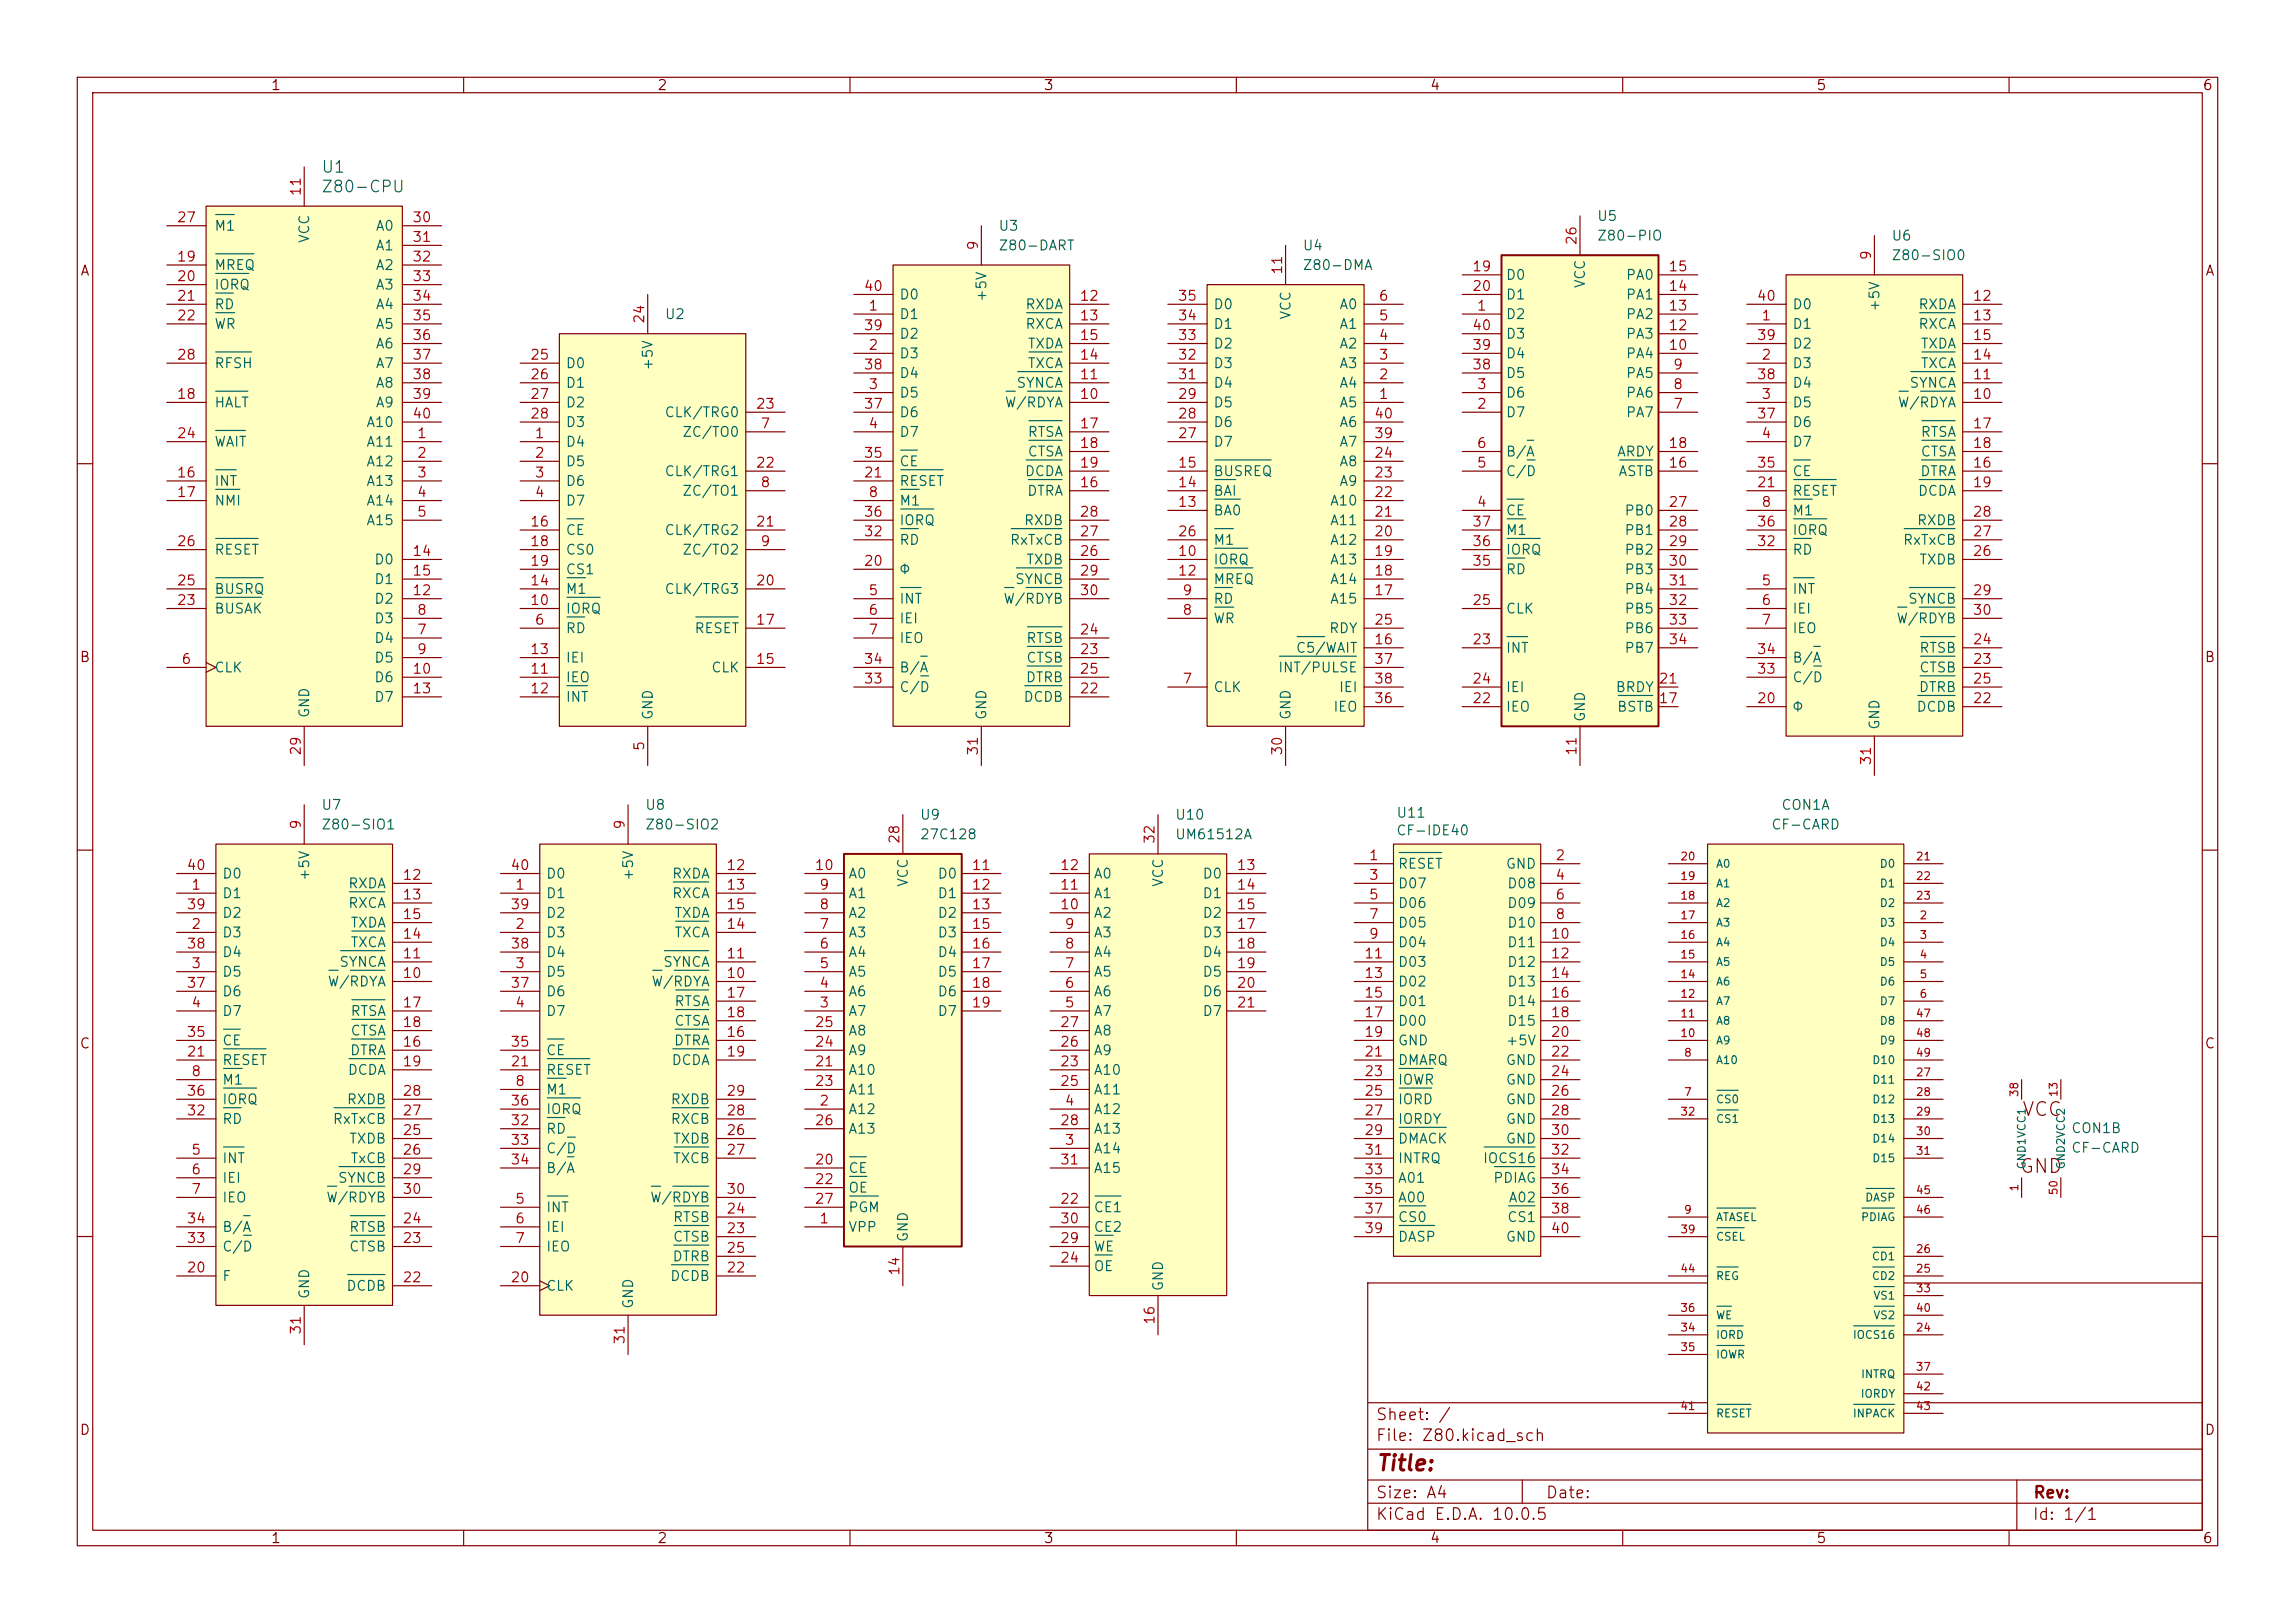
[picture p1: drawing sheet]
<svg xmlns="http://www.w3.org/2000/svg" width="297mm" height="210mm" viewBox="0 0 297 210" stroke-linecap="round" stroke-linejoin="round" font-family="sans-serif">
<defs><g id="words">
<text font-size="2" fill="#840000" x="178" y="190.8">Title:</text>
<g font-size="1.8" fill="#840000">
<text x="261.6" y="144.9">VCC</text>
<text x="261.3" y="152.2">GND</text>
</g>
<g font-size="1.5" fill="#006464">
<text x="41.5" y="22.7">U1</text>
<text x="41.5" y="25.3">Z80-CPU</text>
</g>
<g font-size="1.5" fill="#840000">
<text x="178" y="184.1">Sheet: /</text>
<text x="178" y="186.8">File: Z80.kicad_sch</text>
<text x="178" y="197">KiCad E.D.A. 10.0.5</text>
<text x="178" y="194.2">Size: A4</text>
<text x="200" y="194.2">Date:</text>
<text x="263" y="197">Id: 1/1</text>
<text x="263" y="194.2">Rev:</text>
</g>
<g font-size="1.3" fill="#840000">
<text x="35" y="12">1</text>
<text x="85" y="12">2</text>
<text x="135" y="12">3</text>
<text x="185" y="12">4</text>
<text x="235" y="12">5</text>
<text x="285" y="12">6</text>
<text x="10.3" y="36">A</text>
<text x="285.3" y="36">A</text>
<text x="10.2" y="86">B</text>
<text x="285.2" y="86">B</text>
<text x="10.2" y="136">C</text>
<text x="285.2" y="136">C</text>
<text x="10.2" y="186">D</text>
<text x="285.2" y="186">D</text>
<text x="35" y="200">1</text>
<text x="85" y="200">2</text>
<text x="135" y="200">3</text>
<text x="185" y="200">4</text>
<text x="235" y="200">5</text>
<text x="285" y="200">6</text>
</g>
<g font-size="1.3" fill="#a90000">
<text x="22.8" y="29.1">27</text>
<text x="39.2" y="25.5" transform="rotate(-90 39.2 25.5)">11</text>
<text x="53.3" y="29.1">30</text>
<text x="22.8" y="34.2">19</text>
<text x="53.3" y="31.6">31</text>
<text x="53.3" y="34.2">32</text>
<text x="126.9" y="32.5" transform="rotate(-90 126.9 32.5)">9</text>
<text x="166.2" y="35.6" transform="rotate(-90 166.2 35.6)">11</text>
<text x="190.4" y="35.4">19</text>
<text x="204.3" y="31.8" transform="rotate(-90 204.3 31.8)">26</text>
<text x="215.8" y="35.4">15</text>
<text x="242.4" y="33.8" transform="rotate(-90 242.4 33.8)">9</text>
<text x="22.8" y="36.7">20</text>
<text x="22.8" y="39.2">21</text>
<text x="22.8" y="41.8">22</text>
<text x="53.3" y="36.7">33</text>
<text x="53.3" y="39.2">34</text>
<text x="53.3" y="41.8">35</text>
<text x="83.7" y="42" transform="rotate(-90 83.7 42)">24</text>
<text x="111.7" y="38">40</text>
<text x="112.3" y="40.5">1</text>
<text x="139.6" y="39.2">12</text>
<text x="139.6" y="41.8">13</text>
<text x="152.3" y="41.8">34</text>
<text x="152.3" y="39.2">35</text>
<text x="178.3" y="41.8">5</text>
<text x="178.3" y="39.2">6</text>
<text x="190.4" y="38">20</text>
<text x="191" y="40.5">1</text>
<text x="215.8" y="40.5">13</text>
<text x="215.8" y="38">14</text>
<text x="227.3" y="39.2">40</text>
<text x="227.9" y="41.8">1</text>
<text x="255.2" y="39.2">12</text>
<text x="255.2" y="41.8">13</text>
<text x="22.8" y="46.9">28</text>
<text x="53.3" y="44.3">36</text>
<text x="53.3" y="46.9">37</text>
<text x="68.5" y="46.9">25</text>
<text x="111.7" y="43">39</text>
<text x="112.3" y="45.6">2</text>
<text x="139.6" y="46.9">14</text>
<text x="139.6" y="44.3">15</text>
<text x="152.3" y="46.9">32</text>
<text x="152.3" y="44.3">33</text>
<text x="178.3" y="46.9">3</text>
<text x="178.3" y="44.3">4</text>
<text x="190.4" y="45.6">39</text>
<text x="190.4" y="43">40</text>
<text x="215.8" y="45.6">10</text>
<text x="215.8" y="43">12</text>
<text x="227.3" y="44.3">39</text>
<text x="227.9" y="46.9">2</text>
<text x="255.2" y="46.9">14</text>
<text x="255.2" y="44.3">15</text>
<text x="22.8" y="51.9">18</text>
<text x="53.3" y="49.4">38</text>
<text x="53.3" y="51.9">39</text>
<text x="68.5" y="49.4">26</text>
<text x="68.5" y="51.9">27</text>
<text x="97.7" y="53.2">23</text>
<text x="111.7" y="53.2">37</text>
<text x="111.7" y="48.1">38</text>
<text x="112.3" y="50.7">3</text>
<text x="139.6" y="51.9">10</text>
<text x="139.6" y="49.4">11</text>
<text x="152.3" y="51.9">29</text>
<text x="152.3" y="49.4">31</text>
<text x="178.3" y="51.9">1</text>
<text x="178.3" y="49.4">2</text>
<text x="190.4" y="48.1">38</text>
<text x="191" y="53.2">2</text>
<text x="191" y="50.7">3</text>
<text x="216.4" y="53.2">7</text>
<text x="216.4" y="50.7">8</text>
<text x="216.4" y="48.1">9</text>
<text x="227.3" y="49.4">38</text>
<text x="227.9" y="51.9">3</text>
<text x="255.2" y="51.9">10</text>
<text x="255.2" y="49.4">11</text>
<text x="22.8" y="57">24</text>
<text x="53.3" y="54.5">40</text>
<text x="53.9" y="57">1</text>
<text x="53.9" y="59.6">2</text>
<text x="68.5" y="54.5">28</text>
<text x="69.1" y="57">1</text>
<text x="69.1" y="59.6">2</text>
<text x="98.3" y="55.7">7</text>
<text x="111.7" y="59.6">35</text>
<text x="112.3" y="55.7">4</text>
<text x="139.6" y="55.7">17</text>
<text x="139.6" y="58.3">18</text>
<text x="152.3" y="57">27</text>
<text x="152.3" y="54.5">28</text>
<text x="177.7" y="59.6">24</text>
<text x="177.7" y="57">39</text>
<text x="177.7" y="54.5">40</text>
<text x="191" y="58.3">6</text>
<text x="215.8" y="58.3">18</text>
<text x="227.3" y="54.5">37</text>
<text x="227.9" y="57">4</text>
<text x="255.2" y="55.7">17</text>
<text x="255.2" y="58.3">18</text>
<text x="22.8" y="62.1">16</text>
<text x="22.8" y="64.6">17</text>
<text x="53.9" y="62.1">3</text>
<text x="53.9" y="64.6">4</text>
<text x="69.1" y="62.1">3</text>
<text x="69.1" y="64.6">4</text>
<text x="97.7" y="60.8">22</text>
<text x="98.3" y="63.4">8</text>
<text x="111.7" y="62.1">21</text>
<text x="112.3" y="64.6">8</text>
<text x="139.6" y="63.4">16</text>
<text x="139.6" y="60.8">19</text>
<text x="152.3" y="65.9">13</text>
<text x="152.3" y="63.4">14</text>
<text x="152.3" y="60.8">15</text>
<text x="177.7" y="64.6">22</text>
<text x="177.7" y="62.1">23</text>
<text x="191" y="65.9">4</text>
<text x="191" y="60.8">5</text>
<text x="215.8" y="60.8">16</text>
<text x="215.8" y="65.9">27</text>
<text x="227.3" y="63.4">21</text>
<text x="227.3" y="60.8">35</text>
<text x="227.9" y="65.9">8</text>
<text x="255.2" y="60.8">16</text>
<text x="255.2" y="63.4">19</text>
<text x="22.8" y="71">26</text>
<text x="53.9" y="67.2">5</text>
<text x="68.5" y="68.4">16</text>
<text x="68.5" y="71">18</text>
<text x="97.7" y="68.4">21</text>
<text x="98.3" y="71">9</text>
<text x="111.7" y="69.7">32</text>
<text x="111.7" y="67.2">36</text>
<text x="139.6" y="69.7">27</text>
<text x="139.6" y="67.2">28</text>
<text x="152.3" y="69.7">26</text>
<text x="177.7" y="69.7">20</text>
<text x="177.7" y="67.2">21</text>
<text x="190.4" y="71">36</text>
<text x="190.4" y="68.4">37</text>
<text x="215.8" y="68.4">28</text>
<text x="215.8" y="71">29</text>
<text x="227.3" y="71">32</text>
<text x="227.3" y="68.4">36</text>
<text x="255.2" y="69.7">27</text>
<text x="255.2" y="67.2">28</text>
<text x="22.8" y="76.1">25</text>
<text x="53.3" y="77.3">12</text>
<text x="53.3" y="72.3">14</text>
<text x="53.3" y="74.8">15</text>
<text x="68.5" y="76.1">14</text>
<text x="68.5" y="73.5">19</text>
<text x="97.7" y="76.1">20</text>
<text x="111.7" y="73.5">20</text>
<text x="112.3" y="77.3">5</text>
<text x="139.6" y="72.3">26</text>
<text x="139.6" y="74.8">29</text>
<text x="139.6" y="77.3">30</text>
<text x="152.3" y="72.3">10</text>
<text x="152.3" y="74.8">12</text>
<text x="152.9" y="77.3">9</text>
<text x="177.7" y="77.3">17</text>
<text x="177.7" y="74.8">18</text>
<text x="177.7" y="72.3">19</text>
<text x="190.4" y="73.5">35</text>
<text x="215.8" y="73.5">30</text>
<text x="215.8" y="76.1">31</text>
<text x="227.9" y="76.1">5</text>
<text x="255.2" y="72.3">26</text>
<text x="255.2" y="77.3">29</text>
<text x="22.8" y="78.6">23</text>
<text x="53.9" y="82.4">7</text>
<text x="53.9" y="79.9">8</text>
<text x="68.5" y="78.6">10</text>
<text x="69.1" y="81.1">6</text>
<text x="97.7" y="81.1">17</text>
<text x="112.3" y="79.9">6</text>
<text x="112.3" y="82.4">7</text>
<text x="139.6" y="82.4">24</text>
<text x="152.9" y="79.9">8</text>
<text x="177.7" y="83.7">16</text>
<text x="177.7" y="81.1">25</text>
<text x="190.4" y="83.7">23</text>
<text x="190.4" y="78.6">25</text>
<text x="215.8" y="78.6">32</text>
<text x="215.8" y="81.1">33</text>
<text x="215.8" y="83.7">34</text>
<text x="227.9" y="78.6">6</text>
<text x="227.9" y="81.1">7</text>
<text x="255.2" y="83.7">24</text>
<text x="255.2" y="79.9">30</text>
<text x="23.4" y="86.2">6</text>
<text x="53.3" y="87.5">10</text>
<text x="53.9" y="85">9</text>
<text x="68.5" y="87.5">11</text>
<text x="68.5" y="85">13</text>
<text x="97.7" y="86.2">15</text>
<text x="111.7" y="88.8">33</text>
<text x="111.7" y="86.2">34</text>
<text x="139.6" y="85">23</text>
<text x="139.6" y="87.5">25</text>
<text x="152.9" y="88.8">7</text>
<text x="177.7" y="86.2">37</text>
<text x="177.7" y="88.8">38</text>
<text x="190.4" y="88.8">24</text>
<text x="214.6" y="88.8">21</text>
<text x="227.3" y="87.5">33</text>
<text x="227.3" y="85">34</text>
<text x="255.2" y="86.2">23</text>
<text x="255.2" y="88.8">25</text>
<text x="53.3" y="90">13</text>
<text x="68.5" y="90">12</text>
<text x="139.6" y="90">22</text>
<text x="177.7" y="91.3">36</text>
<text x="190.4" y="91.3">22</text>
<text x="214.6" y="91.3">17</text>
<text x="227.3" y="91.3">20</text>
<text x="255.2" y="91.3">22</text>
<text x="39.2" y="97.9" transform="rotate(-90 39.2 97.9)">29</text>
<text x="83.7" y="97.3" transform="rotate(-90 83.7 97.3)">5</text>
<text x="126.9" y="97.9" transform="rotate(-90 126.9 97.9)">31</text>
<text x="166.2" y="97.9" transform="rotate(-90 166.2 97.9)">30</text>
<text x="204.3" y="97.9" transform="rotate(-90 204.3 97.9)">11</text>
<text x="242.4" y="99.1" transform="rotate(-90 242.4 99.1)">31</text>
<text x="39.2" y="107.4" transform="rotate(-90 39.2 107.4)">9</text>
<text x="81.1" y="107.4" transform="rotate(-90 81.1 107.4)">9</text>
<text x="24.1" y="112.9">40</text>
<text x="66" y="112.9">40</text>
<text x="93.9" y="112.9">12</text>
<text x="105.3" y="112.9">10</text>
<text x="116.7" y="109.3" transform="rotate(-90 116.7 109.3)">28</text>
<text x="125.7" y="112.9">11</text>
<text x="137.1" y="112.9">12</text>
<text x="149.7" y="109.3" transform="rotate(-90 149.7 109.3)">32</text>
<text x="160" y="112.9">13</text>
<text x="177.1" y="111.6">1</text>
<text x="201.2" y="111.6">2</text>
<text x="24.1" y="118">39</text>
<text x="24.7" y="115.4">1</text>
<text x="52" y="114.2">12</text>
<text x="52" y="116.7">13</text>
<text x="52" y="119.2">15</text>
<text x="66" y="118">39</text>
<text x="66.6" y="115.4">1</text>
<text x="93.9" y="118">15</text>
<text x="93.9" y="115.4">13</text>
<text x="105.9" y="118">8</text>
<text x="105.9" y="115.4">9</text>
<text x="125.7" y="115.4">12</text>
<text x="125.7" y="118">13</text>
<text x="137.1" y="118">10</text>
<text x="137.1" y="115.4">11</text>
<text x="160" y="115.4">14</text>
<text x="160" y="118">15</text>
<text x="177.1" y="114.2">3</text>
<text x="177.1" y="116.7">5</text>
<text x="177.1" y="119.2">7</text>
<text x="201.2" y="114.2">4</text>
<text x="201.2" y="116.7">6</text>
<text x="201.2" y="119.2">8</text>
<text x="24.1" y="123.1">38</text>
<text x="24.7" y="120.5">2</text>
<text x="24.7" y="125.6">3</text>
<text x="52" y="124.3">11</text>
<text x="52" y="121.8">14</text>
<text x="66" y="123.1">38</text>
<text x="66.6" y="120.5">2</text>
<text x="66.6" y="125.6">3</text>
<text x="93.9" y="124.3">11</text>
<text x="93.9" y="120.5">14</text>
<text x="105.9" y="125.6">5</text>
<text x="105.9" y="123.1">6</text>
<text x="105.9" y="120.5">7</text>
<text x="125.7" y="120.5">15</text>
<text x="125.7" y="123.1">16</text>
<text x="125.7" y="125.6">17</text>
<text x="137.7" y="125.6">7</text>
<text x="137.7" y="123.1">8</text>
<text x="137.7" y="120.5">9</text>
<text x="160" y="120.5">17</text>
<text x="160" y="123.1">18</text>
<text x="160" y="125.6">19</text>
<text x="176.5" y="124.3">11</text>
<text x="177.1" y="121.8">9</text>
<text x="200.6" y="121.8">10</text>
<text x="200.6" y="124.3">12</text>
<text x="24.1" y="128.1">37</text>
<text x="24.7" y="130.7">4</text>
<text x="52" y="126.9">10</text>
<text x="52" y="130.7">17</text>
<text x="66" y="128.1">37</text>
<text x="66.6" y="130.7">4</text>
<text x="93.9" y="129.4">17</text>
<text x="93.9" y="131.9">18</text>
<text x="93.9" y="126.9">10</text>
<text x="105.9" y="130.7">3</text>
<text x="105.9" y="128.1">4</text>
<text x="125.7" y="128.1">18</text>
<text x="125.7" y="130.7">19</text>
<text x="137.7" y="130.7">5</text>
<text x="137.7" y="128.1">6</text>
<text x="160" y="128.1">20</text>
<text x="160" y="130.7">21</text>
<text x="176.5" y="126.9">13</text>
<text x="176.5" y="129.4">15</text>
<text x="176.5" y="131.9">17</text>
<text x="200.6" y="126.9">14</text>
<text x="200.6" y="129.4">16</text>
<text x="200.6" y="131.9">18</text>
<text x="24.1" y="137">21</text>
<text x="24.1" y="134.5">35</text>
<text x="52" y="135.8">16</text>
<text x="52" y="133.2">18</text>
<text x="66" y="135.8">35</text>
<text x="93.9" y="134.5">16</text>
<text x="93.9" y="137">19</text>
<text x="105.3" y="135.8">24</text>
<text x="105.3" y="133.2">25</text>
<text x="137.1" y="135.8">26</text>
<text x="137.1" y="133.2">27</text>
<text x="176.5" y="134.5">19</text>
<text x="176.5" y="137">21</text>
<text x="200.6" y="134.5">20</text>
<text x="200.6" y="137">22</text>
<text x="24.1" y="142.1">36</text>
<text x="24.7" y="139.6">8</text>
<text x="52" y="138.3">19</text>
<text x="52" y="142.1">28</text>
<text x="66" y="138.3">21</text>
<text x="66" y="143.4">36</text>
<text x="66.6" y="140.8">8</text>
<text x="93.9" y="142.1">29</text>
<text x="105.3" y="138.3">21</text>
<text x="105.3" y="140.8">23</text>
<text x="105.9" y="143.4">2</text>
<text x="137.1" y="138.3">23</text>
<text x="137.1" y="140.8">25</text>
<text x="137.7" y="143.4">4</text>
<text x="176.5" y="139.6">23</text>
<text x="176.5" y="142.1">25</text>
<text x="200.6" y="139.6">24</text>
<text x="200.6" y="142.1">26</text>
<text x="24.1" y="144.6">32</text>
<text x="24.7" y="149.7">5</text>
<text x="52" y="147.2">25</text>
<text x="52" y="149.7">26</text>
<text x="52" y="144.6">27</text>
<text x="66" y="145.9">32</text>
<text x="66" y="148.5">33</text>
<text x="93.9" y="147.2">26</text>
<text x="93.9" y="149.7">27</text>
<text x="93.9" y="144.6">28</text>
<text x="105.3" y="145.9">26</text>
<text x="137.1" y="145.9">28</text>
<text x="137.7" y="148.5">3</text>
<text x="176.5" y="144.6">27</text>
<text x="176.5" y="147.2">29</text>
<text x="176.5" y="149.7">31</text>
<text x="200.6" y="144.6">28</text>
<text x="200.6" y="147.2">30</text>
<text x="200.6" y="149.7">32</text>
<text x="24.7" y="152.3">6</text>
<text x="24.7" y="154.8">7</text>
<text x="52" y="152.3">29</text>
<text x="52" y="154.8">30</text>
<text x="66" y="151">34</text>
<text x="93.9" y="154.8">30</text>
<text x="105.3" y="151">20</text>
<text x="105.3" y="153.5">22</text>
<text x="137.1" y="151">31</text>
<text x="176.5" y="152.3">33</text>
<text x="176.5" y="154.8">35</text>
<text x="200.6" y="152.3">34</text>
<text x="200.6" y="154.8">36</text>
<text x="24.1" y="161.2">33</text>
<text x="24.1" y="158.6">34</text>
<text x="52" y="161.2">23</text>
<text x="52" y="158.6">24</text>
<text x="66.6" y="156.1">5</text>
<text x="66.6" y="158.6">6</text>
<text x="66.6" y="161.2">7</text>
<text x="93.9" y="159.9">23</text>
<text x="93.9" y="157.3">24</text>
<text x="105.3" y="156.1">27</text>
<text x="105.9" y="158.6">1</text>
<text x="137.1" y="156.1">22</text>
<text x="137.1" y="161.2">29</text>
<text x="137.1" y="158.6">30</text>
<text x="176.5" y="157.3">37</text>
<text x="176.5" y="159.9">39</text>
<text x="200.6" y="157.3">38</text>
<text x="200.6" y="159.9">40</text>
<text x="24.1" y="165">20</text>
<text x="52" y="166.2">22</text>
<text x="66" y="166.2">20</text>
<text x="93.9" y="165">22</text>
<text x="93.9" y="162.4">25</text>
<text x="116.7" y="165.2" transform="rotate(-90 116.7 165.2)">14</text>
<text x="137.1" y="163.7">24</text>
<text x="39.2" y="172.8" transform="rotate(-90 39.2 172.8)">31</text>
<text x="149.7" y="171.5" transform="rotate(-90 149.7 171.5)">16</text>
<text x="81.1" y="174.1" transform="rotate(-90 81.1 174.1)">31</text>
</g>
<g font-size="1.3" fill="#006464">
<text x="206.6" y="28.9">U5</text>
<text x="27.7" y="35.3">MREQ</text>
<text x="27.7" y="30.2">M1</text>
<text x="40.3" y="31.5" transform="rotate(-90 40.3 31.5)">VCC</text>
<text x="48.5" y="30.2">A0</text>
<text x="48.5" y="32.7">A1</text>
<text x="48.5" y="35.3">A2</text>
<text x="129.1" y="30.2">U3</text>
<text x="129.1" y="32.7">Z80-DART</text>
<text x="168.5" y="32.7">U4</text>
<text x="168.5" y="35.3">Z80-DMA</text>
<text x="206.6" y="31.4">Z80-PIO</text>
<text x="244.7" y="31.4">U6</text>
<text x="244.7" y="34">Z80-SIO0</text>
<text x="27.7" y="37.8">IORQ</text>
<text x="27.7" y="40.3">RD</text>
<text x="48.5" y="37.8">A3</text>
<text x="48.5" y="40.3">A4</text>
<text x="85.9" y="41.6">U2</text>
<text x="116.3" y="41.6">D1</text>
<text x="116.3" y="39.1">D0</text>
<text x="128" y="39.1" transform="rotate(-90 128 39.1)">+5V</text>
<text x="132.6" y="40.3">RXDA</text>
<text x="156.9" y="40.3">D0</text>
<text x="167.3" y="41.4" transform="rotate(-90 167.3 41.4)">VCC</text>
<text x="173.2" y="40.3">A0</text>
<text x="194.8" y="41.6">D2</text>
<text x="194.8" y="36.5">D0</text>
<text x="194.8" y="39.1">D1</text>
<text x="205.4" y="37.4" transform="rotate(-90 205.4 37.4)">VCC</text>
<text x="210.3" y="41.6">PA2</text>
<text x="210.3" y="39.1">PA1</text>
<text x="210.3" y="36.5">PA0</text>
<text x="231.9" y="40.3">D0</text>
<text x="243.5" y="40.4" transform="rotate(-90 243.5 40.4)">+5V</text>
<text x="248.2" y="40.3">RXDA</text>
<text x="27.7" y="42.9">WR</text>
<text x="27.7" y="48">RFSH</text>
<text x="48.5" y="42.9">A5</text>
<text x="48.5" y="45.4">A6</text>
<text x="48.5" y="48">A7</text>
<text x="73.1" y="48">D0</text>
<text x="116.3" y="46.7">D3</text>
<text x="116.3" y="44.1">D2</text>
<text x="132.6" y="42.9">RXCA</text>
<text x="132.9" y="48">TXCA</text>
<text x="132.9" y="45.4">TXDA</text>
<text x="156.9" y="48">D3</text>
<text x="156.9" y="45.4">D2</text>
<text x="156.9" y="42.9">D1</text>
<text x="173.2" y="48">A3</text>
<text x="173.2" y="45.4">A2</text>
<text x="173.2" y="42.9">A1</text>
<text x="194.8" y="46.7">D4</text>
<text x="194.8" y="44.1">D3</text>
<text x="210.3" y="46.7">PA4</text>
<text x="210.3" y="44.1">PA3</text>
<text x="231.9" y="42.9">D1</text>
<text x="231.9" y="48">D3</text>
<text x="231.9" y="45.4">D2</text>
<text x="248.2" y="42.9">RXCA</text>
<text x="248.5" y="48">TXCA</text>
<text x="248.5" y="45.4">TXDA</text>
<text x="27.7" y="53">HALT</text>
<text x="48.5" y="50.5">A8</text>
<text x="48.5" y="53">A9</text>
<text x="73.1" y="50.5">D1</text>
<text x="73.1" y="53">D2</text>
<text x="84.8" y="48" transform="rotate(-90 84.8 48)">+5V</text>
<text x="116.3" y="51.8">D5</text>
<text x="116.3" y="49.2">D4</text>
<text x="129.9" y="53">W/RDYA</text>
<text x="131.5" y="50.5">SYNCA</text>
<text x="156.9" y="53">D5</text>
<text x="156.9" y="50.5">D4</text>
<text x="173.2" y="53">A5</text>
<text x="173.2" y="50.5">A4</text>
<text x="194.8" y="51.8">D6</text>
<text x="194.8" y="49.2">D5</text>
<text x="210.3" y="51.8">PA6</text>
<text x="210.3" y="49.2">PA5</text>
<text x="231.9" y="53">D5</text>
<text x="231.9" y="50.5">D4</text>
<text x="245.5" y="53">W/RDYA</text>
<text x="247" y="50.5">SYNCA</text>
<text x="27.7" y="58.1">WAIT</text>
<text x="47.3" y="58.1">A11</text>
<text x="47.3" y="55.6">A10</text>
<text x="73.1" y="58.1">D4</text>
<text x="73.1" y="55.6">D3</text>
<text x="85.9" y="54.3">CLK/TRG0</text>
<text x="88.2" y="56.8">ZC/TO0</text>
<text x="116.3" y="56.8">D7</text>
<text x="116.3" y="54.3">D6</text>
<text x="132.9" y="56.8">RTSA</text>
<text x="132.9" y="59.4">CTSA</text>
<text x="156.9" y="58.1">D7</text>
<text x="156.9" y="55.6">D6</text>
<text x="173.2" y="58.1">A7</text>
<text x="173.2" y="55.6">A6</text>
<text x="194.8" y="54.3">D7</text>
<text x="194.8" y="59.4">B/A</text>
<text x="209.2" y="59.4">ARDY</text>
<text x="210.3" y="54.3">PA7</text>
<text x="231.9" y="58.1">D7</text>
<text x="231.9" y="55.6">D6</text>
<text x="248.5" y="56.8">RTSA</text>
<text x="248.5" y="59.4">CTSA</text>
<text x="27.7" y="63.2">INT</text>
<text x="27.7" y="65.7">NMI</text>
<text x="47.3" y="60.7">A12</text>
<text x="47.3" y="63.2">A13</text>
<text x="47.3" y="65.7">A14</text>
<text x="73.1" y="60.7">D5</text>
<text x="73.1" y="63.2">D6</text>
<text x="73.1" y="65.7">D7</text>
<text x="85.9" y="61.9">CLK/TRG1</text>
<text x="88.2" y="64.5">ZC/TO1</text>
<text x="116.3" y="65.7">M1</text>
<text x="116.3" y="63.2">RESET</text>
<text x="116.3" y="60.7">CE</text>
<text x="132.5" y="61.9">DCDA</text>
<text x="132.8" y="64.5">DTRA</text>
<text x="156.9" y="64.5">BAI</text>
<text x="156.9" y="61.9">BUSREQ</text>
<text x="172" y="65.7">A10</text>
<text x="173.2" y="63.2">A9</text>
<text x="173.2" y="60.7">A8</text>
<text x="194.8" y="61.9">C/D</text>
<text x="209.4" y="61.9">ASTB</text>
<text x="231.9" y="64.5">RESET</text>
<text x="231.9" y="61.9">CE</text>
<text x="248.1" y="64.5">DCDA</text>
<text x="248.4" y="61.9">DTRA</text>
<text x="47.3" y="68.3">A15</text>
<text x="73.1" y="69.5">CE</text>
<text x="85.9" y="69.5">CLK/TRG2</text>
<text x="116.3" y="70.8">RD</text>
<text x="116.3" y="68.3">IORQ</text>
<text x="130.6" y="70.8">RxTxCB</text>
<text x="132.4" y="68.3">RXDB</text>
<text x="156.9" y="67">BA0</text>
<text x="156.9" y="70.8">M1</text>
<text x="172" y="70.8">A12</text>
<text x="172" y="68.3">A11</text>
<text x="194.8" y="67">CE</text>
<text x="194.8" y="69.5">M1</text>
<text x="210.1" y="67">PB0</text>
<text x="210.1" y="69.5">PB1</text>
<text x="231.9" y="67">M1</text>
<text x="231.9" y="69.5">IORQ</text>
<text x="246.2" y="70.8">RxTxCB</text>
<text x="248" y="68.3">RXDB</text>
<text x="27.7" y="77.2">BUSRQ</text>
<text x="27.7" y="72.1">RESET</text>
<text x="48.3" y="73.4">D0</text>
<text x="48.3" y="75.9">D1</text>
<text x="73.1" y="77.2">M1</text>
<text x="73.1" y="72.1">CS0</text>
<text x="73.1" y="74.6">CS1</text>
<text x="85.9" y="77.2">CLK/TRG3</text>
<text x="88.2" y="72.1">ZC/TO2</text>
<text x="116.3" y="74.6">Φ</text>
<text x="131.3" y="75.9">SYNCB</text>
<text x="132.7" y="73.4">TXDB</text>
<text x="156.9" y="73.4">IORQ</text>
<text x="156.9" y="75.9">MREQ</text>
<text x="172" y="75.9">A14</text>
<text x="172" y="73.4">A13</text>
<text x="194.8" y="74.6">RD</text>
<text x="194.8" y="72.1">IORQ</text>
<text x="210.1" y="72.1">PB2</text>
<text x="210.1" y="74.6">PB3</text>
<text x="210.1" y="77.2">PB4</text>
<text x="231.9" y="77.2">INT</text>
<text x="231.9" y="72.1">RD</text>
<text x="248.3" y="73.4">TXDB</text>
<text x="27.7" y="79.7">BUSAK</text>
<text x="48.3" y="83.5">D4</text>
<text x="48.3" y="81">D3</text>
<text x="48.3" y="78.4">D2</text>
<text x="73.1" y="82.2">RD</text>
<text x="73.1" y="79.7">IORQ</text>
<text x="89.8" y="82.2">RESET</text>
<text x="116.3" y="78.4">INT</text>
<text x="116.3" y="81">IEI</text>
<text x="116.3" y="83.5">IEO</text>
<text x="129.8" y="78.4">W/RDYB</text>
<text x="132.7" y="83.5">RTSB</text>
<text x="156.9" y="81">WR</text>
<text x="156.9" y="78.4">RD</text>
<text x="171.9" y="82.2">RDY</text>
<text x="172" y="78.4">A15</text>
<text x="194.8" y="79.7">CLK</text>
<text x="210.1" y="79.7">PB5</text>
<text x="210.1" y="82.2">PB6</text>
<text x="231.9" y="79.7">IEI</text>
<text x="231.9" y="82.2">IEO</text>
<text x="245.3" y="81">W/RDYB</text>
<text x="246.8" y="78.4">SYNCB</text>
<text x="27.7" y="87.3">CLK</text>
<text x="48.3" y="86.1">D5</text>
<text x="48.3" y="88.6">D6</text>
<text x="73.1" y="88.6">IEO</text>
<text x="73.1" y="86.1">IEI</text>
<text x="92" y="87.3">CLK</text>
<text x="116.3" y="89.9">C/D</text>
<text x="116.3" y="87.3">B/A</text>
<text x="132.7" y="88.6">DTRB</text>
<text x="132.7" y="86.1">CTSB</text>
<text x="156.9" y="89.9">CLK</text>
<text x="165.3" y="87.3">INT/PULSE</text>
<text x="167.6" y="84.8">C5/WAIT</text>
<text x="173.2" y="89.9">IEI</text>
<text x="194.8" y="84.8">INT</text>
<text x="194.8" y="89.9">IEI</text>
<text x="209" y="89.9">BRDY</text>
<text x="210.1" y="84.8">PB7</text>
<text x="231.9" y="88.6">C/D</text>
<text x="231.9" y="86.1">B/A</text>
<text x="248.2" y="89.9">DTRB</text>
<text x="248.3" y="87.3">CTSB</text>
<text x="248.3" y="84.8">RTSB</text>
<text x="40.3" y="93" transform="rotate(-90 40.3 93)">GND</text>
<text x="48.3" y="91.1">D7</text>
<text x="73.1" y="91.1">INT</text>
<text x="84.8" y="93.2" transform="rotate(-90 84.8 93.2)">GND</text>
<text x="128" y="93.2" transform="rotate(-90 128 93.2)">GND</text>
<text x="132.4" y="91.1">DCDB</text>
<text x="167.3" y="93.2" transform="rotate(-90 167.3 93.2)">GND</text>
<text x="172.5" y="92.4">IEO</text>
<text x="194.8" y="92.4">IEO</text>
<text x="205.4" y="93.5" transform="rotate(-90 205.4 93.5)">GND</text>
<text x="209.2" y="92.4">BSTB</text>
<text x="231.9" y="92.4">Φ</text>
<text x="243.5" y="94.5" transform="rotate(-90 243.5 94.5)">GND</text>
<text x="247.9" y="92.4">DCDB</text>
<text x="41.5" y="105.1">U7</text>
<text x="41.5" y="107.6">Z80-SIO1</text>
<text x="83.4" y="105.1">U8</text>
<text x="83.4" y="107.6">Z80-SIO2</text>
<text x="119" y="106.4">U9</text>
<text x="152" y="106.4">U10</text>
<text x="180.6" y="106.1">U11</text>
<text x="229.1" y="107.6">CF-CARD</text>
<text x="230.4" y="105.1">CON1A</text>
<text x="28.7" y="114">D0</text>
<text x="70.6" y="114">D0</text>
<text x="86.9" y="114">RXDA</text>
<text x="109.7" y="114">A0</text>
<text x="119" y="108.9">27C128</text>
<text x="121.2" y="114">D0</text>
<text x="141.5" y="114">A0</text>
<text x="152" y="108.9">UM61512A</text>
<text x="155.5" y="114">D0</text>
<text x="180.6" y="108.4">CF-IDE40</text>
<text x="180.8" y="112.7">RESET</text>
<text x="194.8" y="112.7">GND</text>
<text x="28.7" y="116.5">D1</text>
<text x="28.7" y="119.1">D2</text>
<text x="40.3" y="114.1" transform="rotate(-90 40.3 114.1)">+5V</text>
<text x="45" y="115.3">RXDA</text>
<text x="45" y="117.8">RXCA</text>
<text x="70.6" y="116.5">D1</text>
<text x="70.6" y="119.1">D2</text>
<text x="82.2" y="114.1" transform="rotate(-90 82.2 114.1)">+5V</text>
<text x="86.9" y="116.5">RXCA</text>
<text x="87.2" y="119.1">TXDA</text>
<text x="109.7" y="119.1">A2</text>
<text x="109.7" y="116.5">A1</text>
<text x="117.8" y="114.9" transform="rotate(-90 117.8 114.9)">VCC</text>
<text x="121.2" y="116.5">D1</text>
<text x="121.2" y="119.1">D2</text>
<text x="141.5" y="119.1">A2</text>
<text x="141.5" y="116.5">A1</text>
<text x="150.8" y="114.9" transform="rotate(-90 150.8 114.9)">VCC</text>
<text x="155.5" y="116.5">D1</text>
<text x="155.5" y="119.1">D2</text>
<text x="180.8" y="115.3">D07</text>
<text x="180.8" y="117.8">D06</text>
<text x="195" y="115.3">D08</text>
<text x="195" y="117.8">D09</text>
<text x="28.7" y="121.6">D3</text>
<text x="28.7" y="124.2">D4</text>
<text x="43.8" y="125.4">SYNCA</text>
<text x="45.3" y="122.9">TXCA</text>
<text x="45.3" y="120.3">TXDA</text>
<text x="70.6" y="121.6">D3</text>
<text x="70.6" y="124.2">D4</text>
<text x="85.7" y="125.4">SYNCA</text>
<text x="87.2" y="121.6">TXCA</text>
<text x="109.7" y="124.2">A4</text>
<text x="109.7" y="121.6">A3</text>
<text x="121.2" y="121.6">D3</text>
<text x="121.2" y="124.2">D4</text>
<text x="141.5" y="124.2">A4</text>
<text x="141.5" y="121.6">A3</text>
<text x="155.5" y="121.6">D3</text>
<text x="155.5" y="124.2">D4</text>
<text x="180.8" y="120.3">D05</text>
<text x="180.8" y="122.9">D04</text>
<text x="180.8" y="125.4">D03</text>
<text x="195" y="120.3">D10</text>
<text x="195" y="122.9">D11</text>
<text x="195" y="125.4">D12</text>
<text x="28.7" y="126.7">D5</text>
<text x="28.7" y="131.8">D7</text>
<text x="28.7" y="129.2">D6</text>
<text x="42.3" y="128">W/RDYA</text>
<text x="45.3" y="131.8">RTSA</text>
<text x="70.6" y="126.7">D5</text>
<text x="70.6" y="131.8">D7</text>
<text x="70.6" y="129.2">D6</text>
<text x="84.2" y="128">W/RDYA</text>
<text x="87.2" y="130.5">RTSA</text>
<text x="109.7" y="131.8">A7</text>
<text x="109.7" y="129.2">A6</text>
<text x="109.7" y="126.7">A5</text>
<text x="121.2" y="126.7">D5</text>
<text x="121.2" y="129.2">D6</text>
<text x="121.2" y="131.8">D7</text>
<text x="141.5" y="131.8">A7</text>
<text x="141.5" y="129.2">A6</text>
<text x="141.5" y="126.7">A5</text>
<text x="155.5" y="126.7">D5</text>
<text x="155.5" y="129.2">D6</text>
<text x="155.5" y="131.8">D7</text>
<text x="180.8" y="128">D02</text>
<text x="180.8" y="130.5">D01</text>
<text x="195" y="128">D13</text>
<text x="195" y="130.5">D14</text>
<text x="28.7" y="135.6">CE</text>
<text x="45.2" y="136.9">DTRA</text>
<text x="45.3" y="134.3">CTSA</text>
<text x="70.6" y="136.9">CE</text>
<text x="87.1" y="135.6">DTRA</text>
<text x="87.2" y="133">CTSA</text>
<text x="109.7" y="136.9">A9</text>
<text x="109.7" y="134.3">A8</text>
<text x="141.5" y="136.9">A9</text>
<text x="141.5" y="134.3">A8</text>
<text x="180.8" y="133">D00</text>
<text x="180.8" y="135.6">GND</text>
<text x="194.8" y="135.6">+5V</text>
<text x="195" y="133">D15</text>
<text x="28.7" y="140.7">M1</text>
<text x="28.7" y="138.1">RESET</text>
<text x="28.7" y="143.2">IORQ</text>
<text x="44.8" y="143.2">RXDB</text>
<text x="44.9" y="139.4">DCDA</text>
<text x="70.6" y="141.9">M1</text>
<text x="70.6" y="139.4">RESET</text>
<text x="86.7" y="143.2">RXDB</text>
<text x="86.8" y="138.1">DCDA</text>
<text x="109.7" y="139.4">A10</text>
<text x="109.7" y="141.9">A11</text>
<text x="141.5" y="139.4">A10</text>
<text x="141.5" y="141.9">A11</text>
<text x="180.8" y="138.1">DMARQ</text>
<text x="180.8" y="140.7">IOWR</text>
<text x="180.8" y="143.2">IORD</text>
<text x="194.8" y="138.1">GND</text>
<text x="194.8" y="140.7">GND</text>
<text x="194.8" y="143.2">GND</text>
<text x="28.7" y="145.7">RD</text>
<text x="43" y="145.7">RxTxCB</text>
<text x="45.1" y="148.3">TXDB</text>
<text x="70.6" y="147">RD</text>
<text x="70.6" y="149.6">C/D</text>
<text x="70.6" y="144.5">IORQ</text>
<text x="86.7" y="145.7">RXCB</text>
<text x="87" y="148.3">TXDB</text>
<text x="109.7" y="144.5">A12</text>
<text x="109.7" y="147">A13</text>
<text x="141.5" y="149.6">A14</text>
<text x="141.5" y="144.5">A12</text>
<text x="141.5" y="147">A13</text>
<text x="180.8" y="145.7">IORDY</text>
<text x="180.8" y="148.3">DMACK</text>
<text x="194.8" y="145.7">GND</text>
<text x="194.8" y="148.3">GND</text>
<text x="268" y="146.9">CON1B</text>
<text x="268" y="149.5">CF-CARD</text>
<text x="28.7" y="150.8">INT</text>
<text x="28.7" y="153.4">IEI</text>
<text x="28.7" y="155.9">IEO</text>
<text x="42.1" y="155.9">W/RDYB</text>
<text x="43.6" y="153.4">SYNCB</text>
<text x="45.3" y="150.8">TxCB</text>
<text x="70.6" y="152.1">B/A</text>
<text x="84" y="155.9">W/RDYB</text>
<text x="87" y="150.8">TXCB</text>
<text x="109.7" y="152.1">CE</text>
<text x="109.7" y="154.6">OE</text>
<text x="141.5" y="152.1">A15</text>
<text x="180.8" y="150.8">INTRQ</text>
<text x="180.8" y="153.4">A01</text>
<text x="180.8" y="155.9">A00</text>
<text x="191.8" y="150.8">IOCS16</text>
<text x="193.2" y="153.4">PDIAG</text>
<text x="195.1" y="155.9">A02</text>
<text x="28.7" y="159.7">B/A</text>
<text x="45.1" y="159.7">RTSB</text>
<text x="70.6" y="157.2">INT</text>
<text x="70.6" y="159.7">IEI</text>
<text x="87" y="161">CTSB</text>
<text x="87" y="158.4">RTSB</text>
<text x="109.7" y="159.7">VPP</text>
<text x="109.7" y="157.2">PGM</text>
<text x="117.8" y="160.8" transform="rotate(-90 117.8 160.8)">GND</text>
<text x="141.5" y="157.2">CE1</text>
<text x="141.5" y="159.7">CE2</text>
<text x="180.8" y="158.4">CS0</text>
<text x="180.8" y="161">DASP</text>
<text x="194.8" y="161">GND</text>
<text x="195" y="158.4">CS1</text>
<text x="28.7" y="166.1">F</text>
<text x="28.7" y="162.3">C/D</text>
<text x="44.7" y="167.3">DCDB</text>
<text x="45.1" y="162.3">CTSB</text>
<text x="70.6" y="162.3">IEO</text>
<text x="70.6" y="167.3">CLK</text>
<text x="86.6" y="166.1">DCDB</text>
<text x="86.9" y="163.5">DTRB</text>
<text x="141.5" y="164.8">OE</text>
<text x="141.5" y="162.3">WE</text>
<text x="150.8" y="167.2" transform="rotate(-90 150.8 167.2)">GND</text>
<text x="40.3" y="168.2" transform="rotate(-90 40.3 168.2)">GND</text>
<text x="82.2" y="169.4" transform="rotate(-90 82.2 169.4)">GND</text>
</g>
<g font-size="1" fill="#a90000">
<text x="217.4" y="111.6">20</text>
<text x="247.9" y="111.6">21</text>
<text x="217.4" y="119.2">17</text>
<text x="217.4" y="116.7">18</text>
<text x="217.4" y="114.1">19</text>
<text x="247.9" y="114.1">22</text>
<text x="247.9" y="116.7">23</text>
<text x="248.3" y="119.2">2</text>
<text x="217.4" y="124.3">15</text>
<text x="217.4" y="121.7">16</text>
<text x="248.3" y="121.7">3</text>
<text x="248.3" y="124.3">4</text>
<text x="217.4" y="131.9">11</text>
<text x="217.4" y="129.4">12</text>
<text x="217.4" y="126.8">14</text>
<text x="247.9" y="131.9">47</text>
<text x="248.3" y="126.8">5</text>
<text x="248.3" y="129.4">6</text>
<text x="217.4" y="134.4">10</text>
<text x="217.9" y="137">8</text>
<text x="247.9" y="134.4">48</text>
<text x="247.9" y="137">49</text>
<text x="217.9" y="142.1">7</text>
<text x="247.9" y="139.5">27</text>
<text x="247.9" y="142.1">28</text>
<text x="261.4" y="142" transform="rotate(-90 261.4 142)">38</text>
<text x="266.5" y="142" transform="rotate(-90 266.5 142)">13</text>
<text x="217.4" y="144.6">32</text>
<text x="247.9" y="144.6">29</text>
<text x="247.9" y="147.1">30</text>
<text x="247.9" y="149.7">31</text>
<text x="247.9" y="154.8">45</text>
<text x="261.4" y="154.3" transform="rotate(-90 261.4 154.3)">1</text>
<text x="266.5" y="154.7" transform="rotate(-90 266.5 154.7)">50</text>
<text x="217.4" y="159.8">39</text>
<text x="217.9" y="157.3">9</text>
<text x="247.9" y="157.3">46</text>
<text x="217.4" y="164.9">44</text>
<text x="247.9" y="164.9">25</text>
<text x="247.9" y="162.4">26</text>
<text x="247.9" y="167.5">33</text>
<text x="217.4" y="172.5">34</text>
<text x="217.4" y="170">36</text>
<text x="247.9" y="172.5">24</text>
<text x="247.9" y="170">40</text>
<text x="217.4" y="175.1">35</text>
<text x="247.9" y="177.6">37</text>
<text x="217.4" y="182.7">41</text>
<text x="247.9" y="180.2">42</text>
<text x="247.9" y="182.7">43</text>
</g>
<g font-size="1" fill="#006464">
<text x="222" y="112.5">A0</text>
<text x="243.2" y="112.5">D0</text>
<text x="222" y="117.6">A2</text>
<text x="222" y="115.1">A1</text>
<text x="243.2" y="115.1">D1</text>
<text x="243.2" y="117.6">D2</text>
<text x="222" y="125.2">A5</text>
<text x="222" y="122.7">A4</text>
<text x="222" y="120.1">A3</text>
<text x="243.2" y="120.1">D3</text>
<text x="243.2" y="122.7">D4</text>
<text x="243.2" y="125.2">D5</text>
<text x="222" y="130.3">A7</text>
<text x="222" y="127.8">A6</text>
<text x="243.2" y="127.8">D6</text>
<text x="243.2" y="130.3">D7</text>
<text x="222" y="137.9">A10</text>
<text x="222" y="135.4">A9</text>
<text x="222" y="132.8">A8</text>
<text x="242.2" y="137.9">D10</text>
<text x="243.2" y="132.8">D8</text>
<text x="243.2" y="135.4">D9</text>
<text x="222" y="143">CS0</text>
<text x="242.2" y="140.5">D11</text>
<text x="242.2" y="143">D12</text>
<text x="222" y="145.5">CS1</text>
<text x="242.2" y="145.5">D13</text>
<text x="242.2" y="148.1">D14</text>
<text x="241.3" y="155.7">DASP</text>
<text x="242.2" y="150.6">D15</text>
<text x="262.4" y="151.4" transform="rotate(-90 262.4 151.4)">GND1VCC1</text>
<text x="267.5" y="151.4" transform="rotate(-90 267.5 151.4)">GND2VCC2</text>
<text x="222" y="158.2">ATASEL</text>
<text x="222" y="160.8">CSEL</text>
<text x="240.8" y="158.2">PDIAG</text>
<text x="222" y="165.9">REG</text>
<text x="242.2" y="165.9">CD2</text>
<text x="242.2" y="163.3">CD1</text>
<text x="222" y="173.5">IORD</text>
<text x="222" y="170.9">WE</text>
<text x="239.7" y="173.5">IOCS16</text>
<text x="242.4" y="168.4">VS1</text>
<text x="242.4" y="170.9">VS2</text>
<text x="222" y="176">IOWR</text>
<text x="240.8" y="178.6">INTRQ</text>
<text x="222" y="183.6">RESET</text>
<text x="239.7" y="183.6">INPACK</text>
<text x="240.7" y="181.1">IORDY</text>
</g>
</g></defs>
<g fill="none" stroke="#840000" stroke-width=".15">
<path d="M10 10h277v190h-277zM12 12h273v186h-273zM60 10v2M110 10v2M160 10v2M210 10v2M260 10v2M10 60h2M285 60h2M10 110h2M285 110h2M10 160h2"/>
<path d="M177 166h108v32h-108zM285 160h2M60 198v2M110 198v2M160 198v2M177 194.5h108M177 191.5h108M177 187.5h108M177 181.5h108M197 191.5v3M210 198v2M260 198v2"/>
<path d="M261 191.5v6.5"/>
</g>
<path d="M194.3 33h20.3v61h-20.3z" fill="#ffffc2"/>
<path d="M194.3 33h20.3v61h-20.3z" fill="none" stroke="#840000" stroke-width=".25"/>
<g fill="none" stroke="#840000" stroke-width=".15">
<path d="M189.2 38.1h5.1M189.2 35.6h5.1M204.5 27.9v5.1M214.6 38.1h5.1M214.6 35.6h5.1M189.2 40.6h5.1M189.2 53.3h5.1M189.2 50.8h5.1M189.2 58.4h5.1M189.2 48.3h5.1M189.2 45.7h5.1M189.2 43.2h5.1"/>
<path d="M214.6 40.6h5.1M214.6 53.3h5.1M214.6 50.8h5.1M214.6 58.4h5.1M214.6 48.3h5.1M214.6 45.7h5.1M214.6 43.2h5.1M189.2 66h5.1M189.2 61h5.1M189.2 78.7h5.1M189.2 68.6h5.1M189.2 71.1h5.1"/>
<path d="M189.2 73.7h5.1M214.6 66h5.1M214.6 61h5.1M214.6 78.7h5.1M214.6 68.6h5.1M214.6 71.1h5.1M214.6 73.7h5.1M214.6 76.2h5.1M189.2 91.4h5.1M189.2 88.9h5.1M189.2 83.8h5.1M204.5 94v5.1"/>
<path d="M214.6 91.4h2.6M214.6 88.9h2.6M214.6 83.8h5.1M214.6 81.3h5.1"/>
</g>
<path d="M197.6 59.5h1.1M197.6 57h.9M209.6 59.5h4.3M195 64.6h2.2M195 72.2h2.3M195 69.7h4.3M195 67.1h2.5M195 82.4h2.7M209.4 90h4.5" fill="none" stroke="#006464" stroke-width=".15"/>
<path d="M72.4 43.2h24.1v50.8h-24.1z" fill="#ffffc2"/>
<g fill="none" stroke="#840000" stroke-width=".15">
<path d="M83.8 38.1v5.1M67.3 57.2h5.1M67.3 59.7h5.1M67.3 47h5.1M67.3 49.5h5.1M67.3 52.1h5.1M67.3 54.6h5.1M72.4 43.2h24.1v50.8h-24.1zM96.5 55.9h5.1M96.5 53.3h5.1M67.3 62.2h5.1M67.3 64.8h5.1"/>
<path d="M67.3 71.1h5.1M67.3 78.7h5.1M67.3 76.2h5.1M67.3 68.6h5.1M67.3 73.7h5.1M96.5 63.5h5.1M96.5 71.1h5.1M96.5 76.2h5.1M96.5 68.6h5.1M96.5 61h5.1M67.3 81.3h5.1M67.3 87.6h5.1"/>
<path d="M67.3 90.2h5.1M67.3 85.1h5.1M83.8 94v5.1M96.5 81.3h5.1M96.5 86.4h5.1"/>
</g>
<path d="M73.4 79.8h2.3M73.4 77.3h4.3M73.4 74.8h2.4M73.4 67.1h2.1M90 79.8h5.5M73.4 88.7h2.6" fill="none" stroke="#006464" stroke-width=".15"/>
<path d="M26.7 26.7h25.4v67.3h-25.4z" fill="#ffffc2"/>
<g fill="none" stroke="#840000" stroke-width=".15">
<path d="M21.6 34.3h5.1M21.6 36.8h5.1M21.6 39.4h5.1M21.6 29.2h5.1M26.7 26.7h25.4v67.3h-25.4zM39.4 21.6v5.1M52.1 34.3h5M52.1 36.8h5M52.1 39.4h5M52.1 29.2h5M52.1 31.8h5M21.6 57.2h5.1"/>
<path d="M21.6 52.1h5.1M21.6 41.9h5.1M21.6 47h5.1M52.1 57.2h5M52.1 59.7h5M52.1 52.1h5M52.1 41.9h5M52.1 47h5M52.1 44.5h5M52.1 49.5h5M52.1 54.6h5M21.6 62.2h5.1"/>
<path d="M21.6 64.8h5.1M21.6 78.7h5.1M21.6 76.2h5.1M21.6 71.1h5.1M52.1 62.2h5M52.1 64.8h5M52.1 67.3h5M52.1 77.5h5M52.1 72.4h5M52.1 74.9h5M21.6 86.4h5.1M26.7 85.7l1.2 .7-1.2 .6"/>
<path d="M39.4 94v5.1M52.1 82.6h5M52.1 80h5M52.1 85.1h5M52.1 87.6h5M52.1 90.2h5"/>
</g>
<g fill="none" stroke="#006464" stroke-width=".15">
<path d="M27.9 32.8h5M27.9 35.4h4.3M27.9 37.9h2.3M27.9 27.8h2.4M27.9 50.6h4.2M27.9 40.5h2.5M27.9 55.7h3.9M27.9 45.5h4.7M27.9 60.8h2.7M27.9 63.3h3.1M27.9 77.3h5.9M27.9 74.8h6.2"/>
<path d="M27.9 69.7h5.5"/>
</g>
<path d="M115.6 34.3h22.8v59.7h-22.8z" fill="#ffffc2"/>
<g fill="none" stroke="#840000" stroke-width=".15">
<path d="M110.5 38.1h5.1M115.6 34.3h22.8v59.7h-22.8zM127 29.2v5.1M138.4 39.4h5.1M110.5 40.6h5.1M110.5 45.7h5.1M110.5 50.8h5.1M110.5 55.9h5.1M110.5 59.7h5.1M110.5 53.3h5.1M110.5 48.3h5.1M110.5 43.2h5.1"/>
<path d="M138.4 55.9h5.1M138.4 52.1h5.1M138.4 49.5h5.1M138.4 41.9h5.1M138.4 47h5.1M138.4 44.5h5.1M138.4 58.4h5.1M110.5 77.5h5.1M110.5 64.8h5.1M110.5 73.7h5.1M110.5 62.2h5.1M110.5 69.9h5.1"/>
<path d="M110.5 67.3h5.1M138.4 77.5h5.1M138.4 63.5h5.1M138.4 61h5.1M138.4 72.4h5.1M138.4 69.9h5.1M138.4 67.3h5.1M138.4 74.9h5.1M110.5 80h5.1M110.5 82.6h5.1M110.5 88.9h5.1M110.5 86.4h5.1"/>
<path d="M127 94v5.1M138.4 82.6h5.1M138.4 90.2h5.1M138.4 85.1h5.1M138.4 87.6h5.1"/>
</g>
<g fill="none" stroke="#006464" stroke-width=".15">
<path d="M116.6 58.2h2.1M130.2 50.6h1.2M131.7 48.1h5.7M132.8 59.5h4.6M132.9 40.5h4.5M133 50.6h4.4M133.2 45.5h4.2M133.2 54.4h4.2M133.2 57h4.2M116.6 76h2.6M116.6 63.3h2.4M116.6 60.8h5.5"/>
<path d="M116.6 68.4h2.2M116.6 65.9h4.2M130 76h1.2M130.9 68.4h6.5M131.5 73.5h5.9M132.8 76h4.6M133.1 62.1h4.3M119.2 87.5h1M119.2 84.9h.8M132.6 88.7h4.8M132.9 86.2h4.5M133 83.6h4.4"/>
<path d="M133 81.1h4.4"/>
</g>
<path d="M231.1 35.6h22.9v59.7h-22.9z" fill="#ffffc2"/>
<g fill="none" stroke="#840000" stroke-width=".15">
<path d="M226.1 39.4h5M231.1 35.6h22.9v59.7h-22.9zM242.6 30.5v5.1M254 39.4h5.1M226.1 41.9h5M226.1 47h5M226.1 52.1h5M226.1 57.2h5M226.1 49.5h5M226.1 44.5h5M226.1 54.6h5M254 41.9h5.1"/>
<path d="M254 47h5.1M254 52.1h5.1M254 49.5h5.1M254 44.5h5.1M254 55.9h5.1M254 58.4h5.1M226.1 76.2h5M226.1 78.7h5M226.1 66h5M226.1 61h5M226.1 63.5h5M226.1 71.1h5"/>
<path d="M226.1 68.6h5M254 61h5.1M254 63.5h5.1M254 72.4h5.1M254 69.9h5.1M254 67.3h5.1M254 77.5h5.1M226.1 81.3h5M226.1 91.4h5M226.1 87.6h5M226.1 85.1h5M242.6 95.3v5"/>
<path d="M254 91.4h5.1M254 86.4h5.1M254 83.8h5.1M254 88.9h5.1M254 80h5.1"/>
</g>
<g fill="none" stroke="#006464" stroke-width=".15">
<path d="M232.1 59.5h2.2M245.8 50.6h1.2M247.3 48.1h5.7M248.4 40.5h4.6M248.5 50.6h4.5M248.7 59.5h4.3M248.7 45.5h4.3M248.7 54.4h4.3M248.7 57h4.3M232.1 74.8h2.7M232.1 64.6h2.4M232.1 62.1h5.5"/>
<path d="M232.1 69.7h2.3M232.1 67.1h4.3M245.6 78.6h1.2M246.4 68.4h6.6M247.1 76h5.9M248.4 62.1h4.6M248.4 78.6h4.6M234.7 86.2h1M234.7 83.6h.9M248.2 90h4.8M248.5 87.5h4.5M248.5 84.9h4.5"/>
<path d="M248.5 82.4h4.5"/>
</g>
<path d="M156.2 36.8h20.3v57.2h-20.3z" fill="#ffffc2"/>
<g fill="none" stroke="#840000" stroke-width=".15">
<path d="M151.1 39.4h5.1M156.2 36.8h20.3v57.2h-20.3zM166.4 31.8v5M176.5 39.4h5.1M151.1 52.1h5.1M151.1 49.5h5.1M151.1 47h5.1M151.1 44.5h5.1M151.1 41.9h5.1M151.1 57.2h5.1M151.1 54.6h5.1M176.5 52.1h5.1"/>
<path d="M176.5 49.5h5.1M176.5 47h5.1M176.5 44.5h5.1M176.5 41.9h5.1M176.5 59.7h5.1M176.5 57.2h5.1M176.5 54.6h5.1M151.1 77.5h5.1M151.1 72.4h5.1M151.1 74.9h5.1M151.1 66h5.1M151.1 63.5h5.1"/>
<path d="M151.1 61h5.1M151.1 69.9h5.1M176.5 77.5h5.1M176.5 72.4h5.1M176.5 74.9h5.1M176.5 69.9h5.1M176.5 67.3h5.1M176.5 64.8h5.1M176.5 62.2h5.1M151.1 88.9h5.1M151.1 80h5.1M166.4 94v5.1"/>
<path d="M176.5 88.9h5.1M176.5 83.8h5.1M176.5 81.3h5.1M176.5 91.4h5.1M176.5 86.4h5.1"/>
</g>
<path d="M157.2 59.5h7.3M157.2 78.6h2.5M157.2 76h2.3M157.2 70.9h4.3M157.2 73.5h4.9M157.2 64.6h3.3M157.2 62.1h2.7M157.2 68.4h2.4M165.6 84.9h9.9M167.9 82.4h3.5" fill="none" stroke="#006464" stroke-width=".15"/>
<path d="M27.9 109.2h22.9v59.7h-22.9z" fill="#ffffc2"/>
<g fill="none" stroke="#840000" stroke-width=".15">
<path d="M22.9 115.6h5M22.9 118.1h5M22.9 113h5M27.9 109.2h22.9v59.7h-22.9zM39.4 104.1v5.1M50.8 114.3h5.1M50.8 116.8h5.1M50.8 119.4h5.1M22.9 120.7h5M22.9 125.7h5M22.9 130.8h5M22.9 139.7h5"/>
<path d="M22.9 137.2h5M22.9 134.6h5M22.9 128.3h5M22.9 123.2h5M50.8 130.8h5.1M50.8 127h5.1M50.8 124.5h5.1M50.8 121.9h5.1M50.8 135.9h5.1M50.8 133.4h5.1M50.8 138.4h5.1M22.9 149.9h5"/>
<path d="M22.9 152.4h5M22.9 154.9h5M22.9 158.8h5M22.9 144.8h5M22.9 142.2h5M50.8 149.9h5.1M50.8 152.4h5.1M50.8 154.9h5.1M50.8 158.8h5.1M50.8 147.3h5.1M50.8 144.8h5.1M50.8 142.2h5.1"/>
<path d="M22.9 165.1h5M22.9 161.3h5M39.4 168.9v5.1M50.8 166.4h5.1M50.8 161.3h5.1"/>
</g>
<g fill="none" stroke="#006464" stroke-width=".15">
<path d="M45.2 115.4h4.6M28.9 138.3h2.4M28.9 135.7h5.5M28.9 133.2h2.2M42.6 125.6h1.2M44.1 123h5.7M45.2 137h4.6M45.3 125.6h4.5M45.5 134.4h4.3M45.5 120.5h4.3M45.5 129.4h4.3M45.5 131.9h4.3"/>
<path d="M28.9 148.4h2.7M28.9 143.3h2.3M28.9 140.8h4.3M31.5 159.8h1M31.5 157.3h.9M42.4 153.5h1.2M43.2 143.3h6.6M43.9 151h5.9M45.2 153.5h4.6M45.3 159.8h4.5M45.3 157.3h4.5M45 164.9h4.8"/>
</g>
<path d="M69.8 109.2h22.9v61h-22.9z" fill="#ffffc2"/>
<g fill="none" stroke="#840000" stroke-width=".15">
<path d="M64.8 115.6h5M64.8 113h5M64.8 118.1h5M69.8 109.2h22.9v61h-22.9zM81.3 104.1v5.1M92.7 115.6h5.1M92.7 113h5.1M92.7 118.1h5.1M64.8 120.7h5M64.8 125.7h5M64.8 130.8h5M64.8 138.4h5"/>
<path d="M64.8 135.9h5M64.8 128.3h5M64.8 123.2h5M92.7 120.7h5.1M92.7 124.5h5.1M92.7 134.6h5.1M92.7 129.5h5.1M92.7 132.1h5.1M92.7 137.2h5.1M92.7 127h5.1M64.8 156.2h5M64.8 158.8h5"/>
<path d="M64.8 141h5M64.8 146.1h5M64.8 148.6h5M64.8 151.1h5M64.8 143.5h5M92.7 157.5h5.1M92.7 147.3h5.1M92.7 149.9h5.1M92.7 144.8h5.1M92.7 142.2h5.1M92.7 154.9h5.1M64.8 161.3h5"/>
<path d="M64.8 166.4h5M69.8 165.7l1.3 .7-1.3 .6M81.3 170.2v5.1M92.7 165.1h5.1M92.7 160h5.1M92.7 162.6h5.1"/>
</g>
<g fill="none" stroke="#006464" stroke-width=".15">
<path d="M87.1 114.1h4.6M87.4 119.2h4.3M70.8 139.5h2.4M70.8 137h5.5M70.8 134.4h2.2M84.5 125.6h1.2M86 123h5.7M87.1 135.7h4.6M87.3 125.6h4.4M87.4 133.2h4.3M87.4 128.1h4.3M87.4 130.6h4.3"/>
<path d="M70.8 154.8h2.7M70.8 144.6h2.3M70.8 142.1h4.3M73.4 147.1h1.1M73.4 149.7h.9M84.3 153.5h1.2M87 143.3h4.7M87.1 153.5h4.6M87.3 158.6h4.4M87.3 156h4.4M87.3 148.4h4.4M86.9 163.7h4.8"/>
<path d="M87.2 161.1h4.5"/>
</g>
<path d="M221 109.2h25.4v76.2h-25.4z" fill="#ffffc2"/>
<g fill="none" stroke="#840000" stroke-width=".15">
<path d="M215.9 119.4h5.1M215.9 116.8h5.1M215.9 114.3h5.1M215.9 111.8h5.1M221 109.2h25.4v76.2h-25.4zM246.4 119.4h5.1M246.4 116.8h5.1M246.4 114.3h5.1M246.4 111.8h5.1M215.9 121.9h5.1M215.9 124.5h5.1M215.9 127h5.1"/>
<path d="M215.9 129.5h5.1M215.9 137.2h5.1M215.9 134.6h5.1M215.9 132.1h5.1M246.4 121.9h5.1M246.4 124.5h5.1M246.4 127h5.1M246.4 129.5h5.1M246.4 137.2h5.1M246.4 134.6h5.1M246.4 132.1h5.1M246.4 139.7h5.1"/>
<path d="M215.9 142.2h5.1M215.9 157.5h5.1M215.9 144.8h5.1M246.4 142.2h5.1M246.4 157.5h5.1M246.4 144.8h5.1M246.4 147.3h5.1M246.4 149.9h5.1M246.4 154.9h5.1M215.9 172.7h5.1M215.9 165.1h5.1M215.9 175.3h5.1"/>
<path d="M215.9 170.2h5.1M215.9 160h5.1M246.4 172.7h5.1M246.4 165.1h5.1M246.4 162.6h5.1M246.4 167.6h5.1M246.4 170.2h5.1M246.4 177.8h5.1M215.9 182.9h5.1M246.4 182.9h5.1M246.4 180.3h5.1"/>
</g>
<g fill="none" stroke="#006464" stroke-width=".15">
<path d="M222.2 141.1h2.7M222.2 156.3h5M222.2 143.6h2.7M222.2 158.9h3.5M241 156.3h4.2M241.5 153.8h3.7M222.2 171.6h3.4M222.2 163.9h2.7M222.2 174.1h3.5M222.2 169h1.9M239.9 171.6h5.3M242.4 163.9h2.8"/>
<path d="M242.4 161.4h2.8M242.6 166.5h2.6M242.6 169h2.6M222.2 181.7h4.4M239.9 181.7h5.3"/>
</g>
<path d="M109.2 110.5h15.3v50.8h-15.3z" fill="#ffffc2"/>
<path d="M109.2 110.5h15.3v50.8h-15.3z" fill="none" stroke="#840000" stroke-width=".25"/>
<g fill="none" stroke="#840000" stroke-width=".15">
<path d="M104.1 118.1h5.1M104.1 115.6h5.1M104.1 113h5.1M116.8 105.4v5.1M124.5 118.1h5M124.5 115.6h5M124.5 113h5M104.1 130.8h5.1M104.1 128.3h5.1M104.1 125.7h5.1M104.1 123.2h5.1M104.1 120.7h5.1"/>
<path d="M104.1 138.4h5.1M104.1 135.9h5.1M104.1 133.4h5.1M124.5 130.8h5M124.5 128.3h5M124.5 125.7h5M124.5 123.2h5M124.5 120.7h5M261.6 139.7v2.5M266.7 139.7v2.5M104.1 158.8h5.1M104.1 143.5h5.1"/>
<path d="M104.1 151.1h5.1M104.1 153.7h5.1M104.1 141h5.1M104.1 146.1h5.1M104.1 156.2h5.1M261.6 152.4v2.5M266.7 152.4v2.5M116.8 161.3v5.1"/>
</g>
<path d="M110 149.7h2.1M110 152.2h2.2M110 154.8h3.7" fill="none" stroke="#006464" stroke-width=".15"/>
<path d="M141 110.5h17.7v57.1h-17.7z" fill="#ffffc2"/>
<g fill="none" stroke="#840000" stroke-width=".15">
<path d="M135.9 118.1h5.1M135.9 115.6h5.1M135.9 113h5.1M141 110.5h17.7v57.1h-17.7zM149.9 105.4v5.1M158.7 118.1h5.1M158.7 115.6h5.1M158.7 113h5.1M135.9 130.8h5.1M135.9 128.3h5.1M135.9 125.7h5.1M135.9 123.2h5.1"/>
<path d="M135.9 120.7h5.1M135.9 138.4h5.1M135.9 135.9h5.1M135.9 133.4h5.1M158.7 130.8h5.1M158.7 128.3h5.1M158.7 125.7h5.1M158.7 123.2h5.1M158.7 120.7h5.1M135.9 148.6h5.1M135.9 143.5h5.1M135.9 156.2h5.1"/>
<path d="M135.9 141h5.1M135.9 146.1h5.1M135.9 158.8h5.1M135.9 151.1h5.1M135.9 163.8h5.1M135.9 161.3h5.1M149.9 167.6v5.1"/>
</g>
<path d="M141.7 154.8h3.4M141.7 159.8h2.4M141.7 162.4h2.2" fill="none" stroke="#006464" stroke-width=".15"/>
<path d="M180.3 109.2h19.1v53.4h-19.1z" fill="#ffffc2"/>
<g fill="none" stroke="#840000" stroke-width=".15">
<path d="M175.3 111.8h5M175.3 114.3h5M175.3 116.8h5M175.3 119.4h5M180.3 109.2h19.1v53.4h-19.1zM199.4 111.8h5.1M199.4 114.3h5.1M199.4 116.8h5.1M199.4 119.4h5.1M175.3 121.9h5M175.3 124.5h5M175.3 127h5"/>
<path d="M175.3 129.5h5M175.3 132.1h5M175.3 134.6h5M175.3 137.2h5M175.3 139.7h5M199.4 121.9h5.1M199.4 124.5h5.1M199.4 127h5.1M199.4 129.5h5.1M199.4 132.1h5.1M199.4 134.6h5.1M199.4 137.2h5.1"/>
<path d="M199.4 139.7h5.1M175.3 142.2h5M175.3 144.8h5M175.3 147.3h5M175.3 149.9h5M175.3 152.4h5M175.3 154.9h5M175.3 157.5h5M199.4 142.2h5.1M199.4 144.8h5.1M199.4 147.3h5.1M199.4 149.9h5.1"/>
<path d="M199.4 152.4h5.1M199.4 154.9h5.1M199.4 157.5h5.1M175.3 160h5M199.4 160h5.1"/>
</g>
<path d="M181.1 110.3h5.5M181.1 138.3h4.4M181.1 140.8h4.2M181.1 145.9h6.1M181.1 156h3.4M181.1 158.6h4.6M192.1 148.4h6.6M193.4 151h5.3M195.2 156h3.5" fill="none" stroke="#006464" stroke-width=".15"/>
<use href="#words"/>
</svg>
